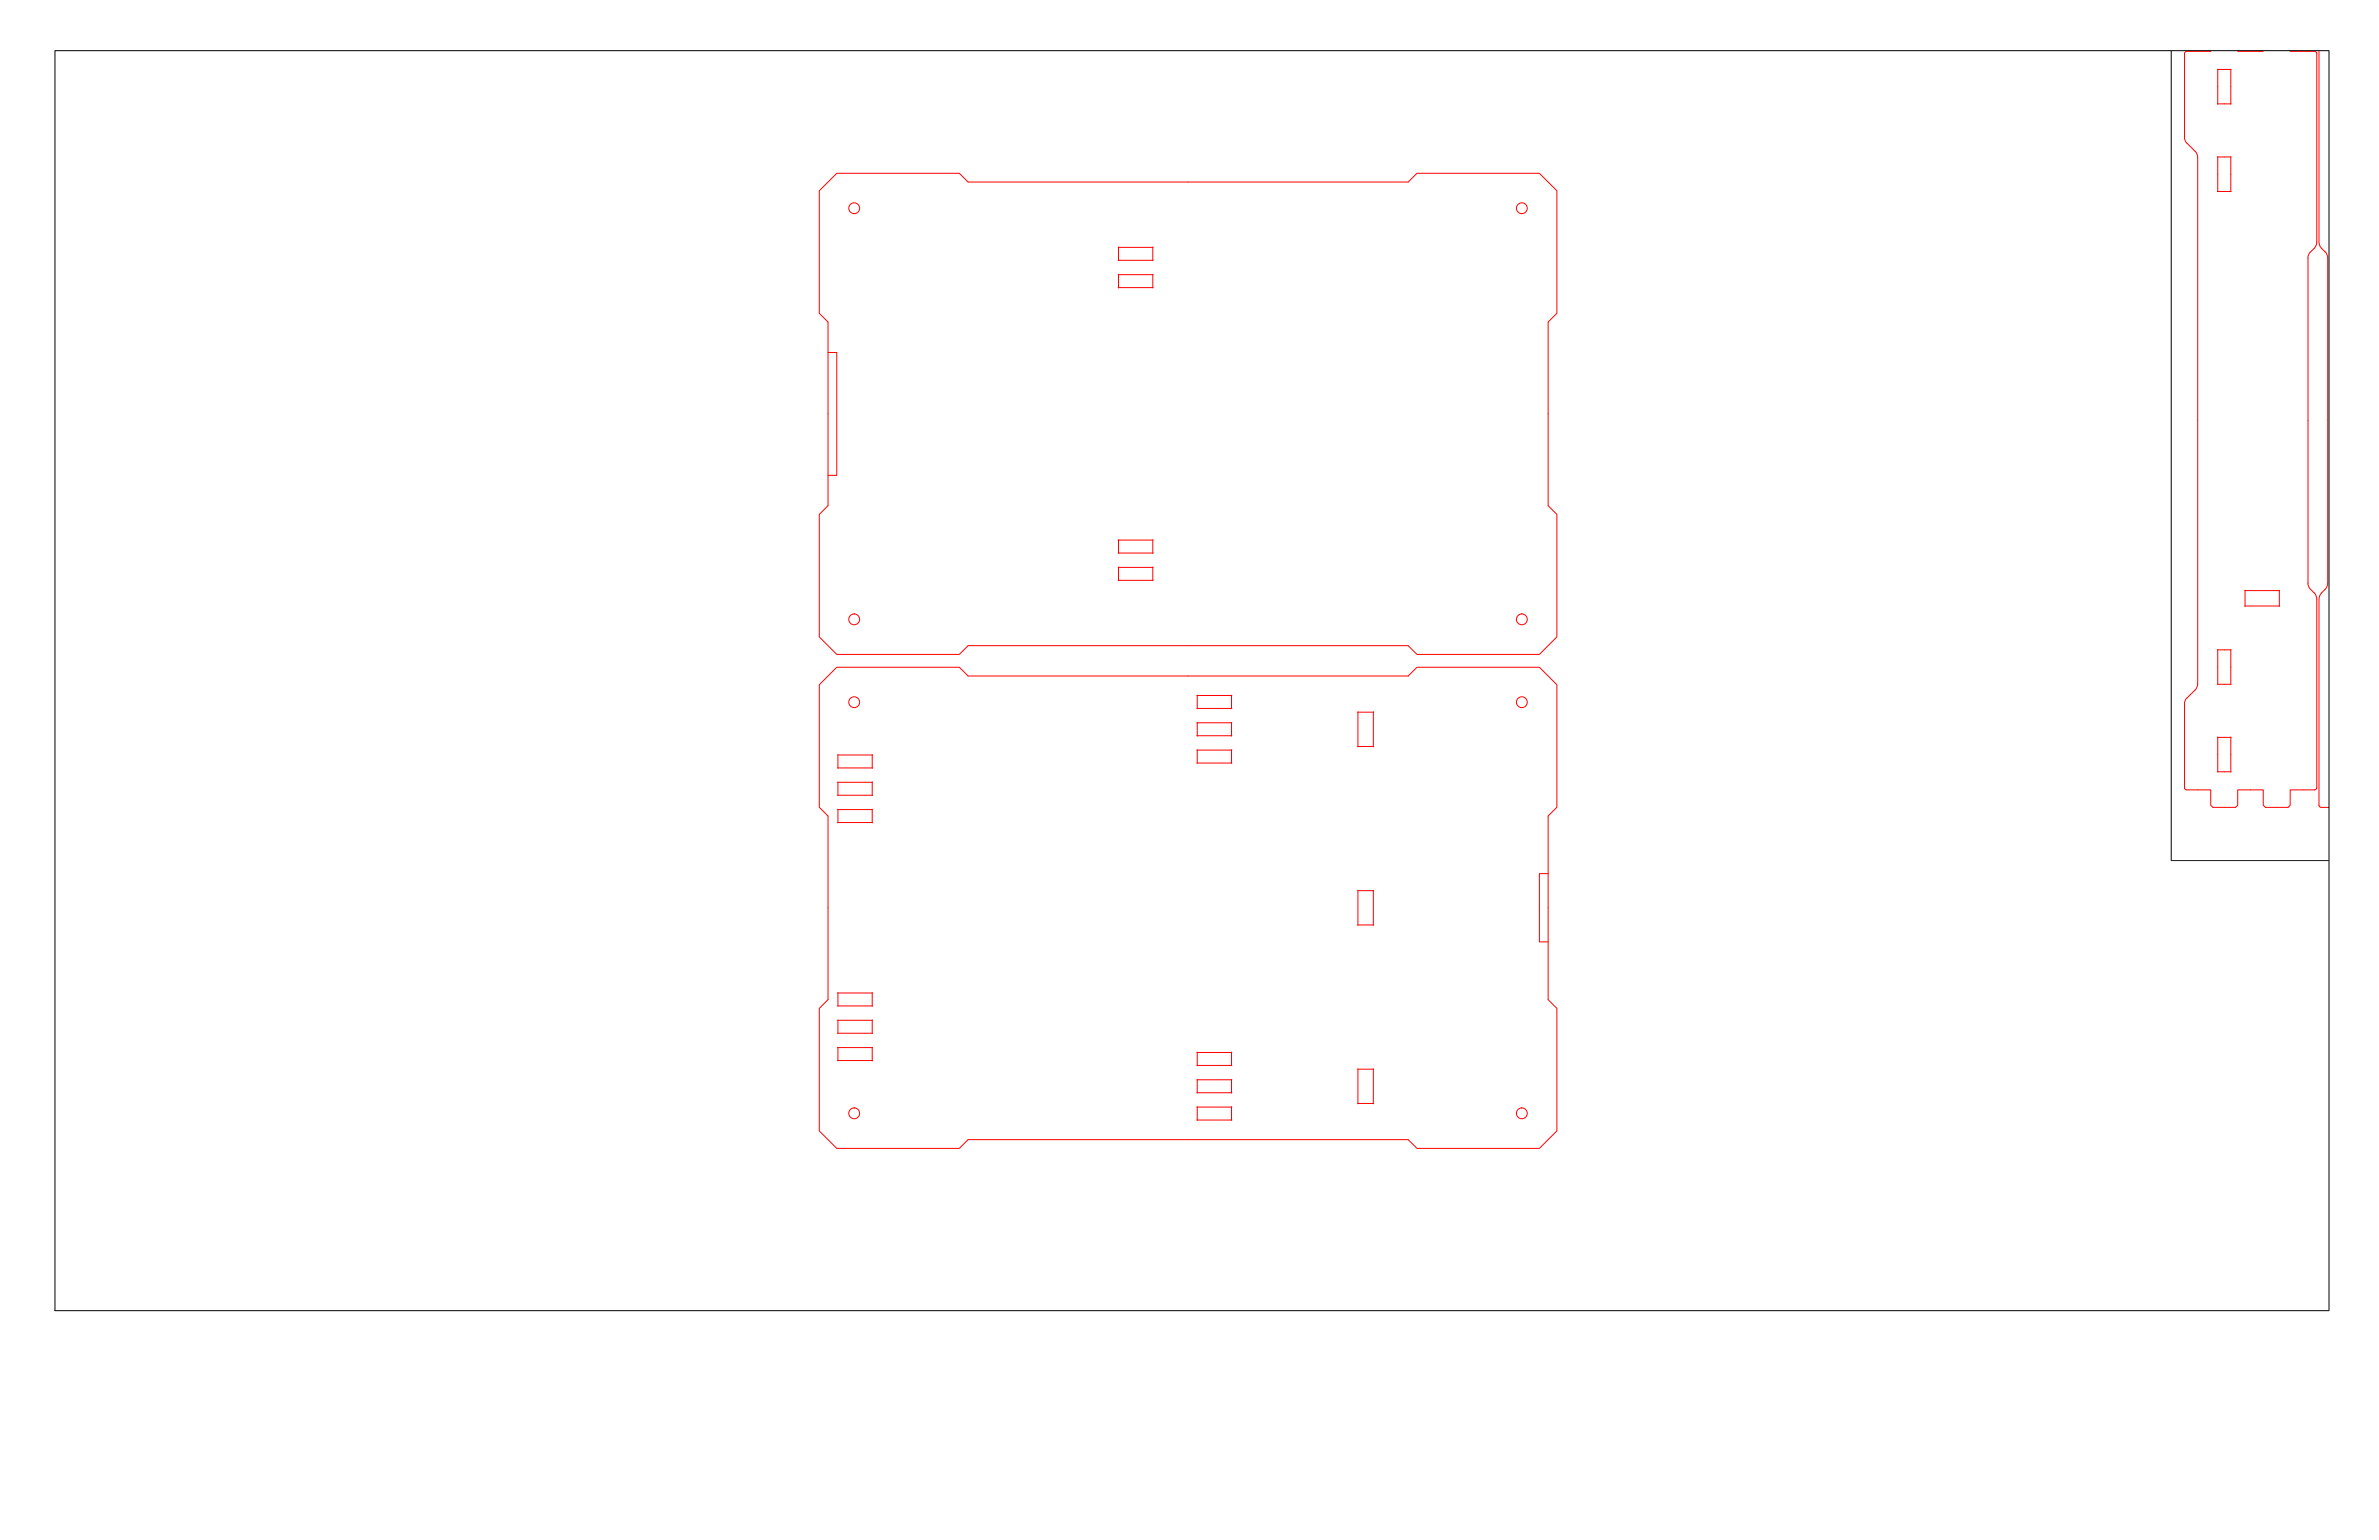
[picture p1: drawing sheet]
<svg xmlns="http://www.w3.org/2000/svg" width="864mm" height="559mm" viewBox="0 0 864 559" stroke-linecap="round" stroke-linejoin="round" font-family="sans-serif">
<!-- layer: CUT -->
<g fill="none" stroke="#f00" stroke-width=".36">
<path d="M802.5 18.4v.2h-8.7l-.6 .3-.2 .5v30.8l.6 1.4 3.3 3.3M812.3 18.4v.2h9.3v-.2M831.4 18.4v.2h8.8M840.2 18.6l.6 .3 .2 .5v68.4l-.6 1.9-2.3 2.5-.3 1.4v118M841.8 18.4v69.5a4.9 4.9 0 0 0 2.6 3.9l.6 1.8v118M804.9 25.2h5M804.9 37.7h5M805.1 25.1v12.7M809.8 25.1v12.7M796.8 54.9l.6 .8 .4 1.4v191l-.4 1.5-.6 .8M804.9 57h5M805.1 56.9v12.7"/>
<path d="M809.8 56.9v12.7M297.4 69.2l6.4-6.3h44.4l3.2 3.2h159.8l3.2-3.2h44.4l6.4 6.3v44.5l-3.2 3.2v66.6l3.2 3.2v44.4l-6.4 6.4h-44.4l-3.2-3.2h-159.8l-3.2 3.2h-44.4l-6.4-6.4v-44.4l3.2-3.2v-66.6l-3.2-3.2zM804.9 69.5h5M405.9 89.8h12.7M405.9 94.5h12.7M405.9 99.7h12.7M406 89.6v5M406 99.5v5M418.5 89.6v5M418.5 99.5v5M405.9 104.4h12.7M300.6 127.9h3.2v44.6h-3.2"/>
<path d="M405.9 196h12.7M406 195.8v5M418.5 195.8v5M405.9 210.6h12.7M405.9 205.9h12.7M405.9 200.7h12.7M406 205.8v4.9M418.5 205.8v4.9M814.8 214.3h12.7M814.8 219.9h12.7M815 214.2v5.8M827.4 214.2v5.8"/>
<path d="M837.8 211.6l.6 1.9 1.7 1.7M840.1 215.1l.6 .8 .3 1.5v68.4l-.2 .6-.6 .2M845 211.6l-.4 1.4-.5 .8a4.6 4.6 0 0 0-2.3 3.6v74.8l.5 .7 3.1 .1M804.9 235.8h5M805.1 235.7v12.7M809.8 235.7v12.7M297.4 248.5l6.4-6.4h44.4l3.2 3.2h159.8l3.2-3.2h44.4l6.4 6.4v44.4l-3.2 3.2v66.6l3.2 3.2v44.5l-6.4 6.3h-44.4l-3.2-3.2h-159.8l-3.2 3.2h-44.4l-6.4-6.3v-44.5l3.2-3.2v-66.6l-3.2-3.2zM434.5 252.4h12.7M434.5 257.1h12.7M434.6 252.2v5M447.1 252.2v5M492.8 258.4h5.9"/>
<path d="M492.9 258.3v12.7M498.5 258.3v12.7M793.9 253.2l-.9 1.8v30.8l.2 .6 .6 .2h8.7v5.6l.8 .8h8.2l.8-.8v-5.6h9.3v5.6l.8 .8h8.2l.8-.8v-5.6h8.8M796.9 250.4l-3 2.9M804.9 248.3h5M304.1 274h12.7M304.1 278.7h12.7M304.2 273.8v5M316.6 273.8v5M434.5 262.3h12.7M434.5 267h12.7M434.5 276.9h12.7"/>
<path d="M434.5 272.2h12.7M434.6 262.1v5M434.6 272v5M447.1 262.1v5M447.1 272v5M492.8 270.9h5.9M804.9 267.6h5M805.1 267.4v12.7M809.8 267.4v12.7M304.1 283.9h12.7M304.1 288.6h12.7M304.1 298.5h12.7"/>
<path d="M304.1 293.8h12.7M304.2 283.7v5M304.2 293.6v5M316.6 283.7v5M316.6 293.6v5M804.9 280h5M562 317h-3.2v24.8h3.2M492.8 335.6h5.9M492.8 323.2h5.9M492.9 323.1v12.7M498.5 323.1v12.7M304.1 374.9h12.7"/>
<path d="M304.1 370.2h12.7M304.1 360.3h12.7M304.1 365h12.7M304.2 360.2v4.9M304.2 370.1v4.9M304.2 380v5M316.6 360.2v4.9M316.6 370.1v4.9M316.6 380v5M304.1 384.8h12.7M304.1 380.1h12.7M434.5 396.5h12.7"/>
<path d="M434.5 391.8h12.7M434.5 381.9h12.7M434.5 386.6h12.7M434.6 381.8v4.9M434.6 391.7v4.9M447.1 381.8v4.9M447.1 391.7v4.9M492.8 388h5.9M492.9 387.8v12.7M498.5 387.8v12.7M434.5 406.4h12.7M434.5 401.7h12.7"/>
<path d="M434.6 401.6v4.9M447.1 401.6v4.9M492.8 400.4h5.9"/>
<circle cx="310.1" cy="75.6" r="1.97"/>
<circle cx="552.4" cy="75.6" r="1.97"/>
<circle cx="310.1" cy="224.7" r="1.97"/>
<circle cx="552.4" cy="224.7" r="1.97"/>
<circle cx="310.1" cy="254.8" r="1.97"/>
<circle cx="552.4" cy="254.8" r="1.97"/>
<circle cx="310.1" cy="404" r="1.97"/>
<circle cx="552.4" cy="404" r="1.97"/>
</g>
<!-- layer: 0 -->
<path d="M20 18.4h825.5v457.2h-825.5zM788.2 18.4v293.9h57.2" fill="none" stroke="#000" stroke-width=".36"/>
</svg>
